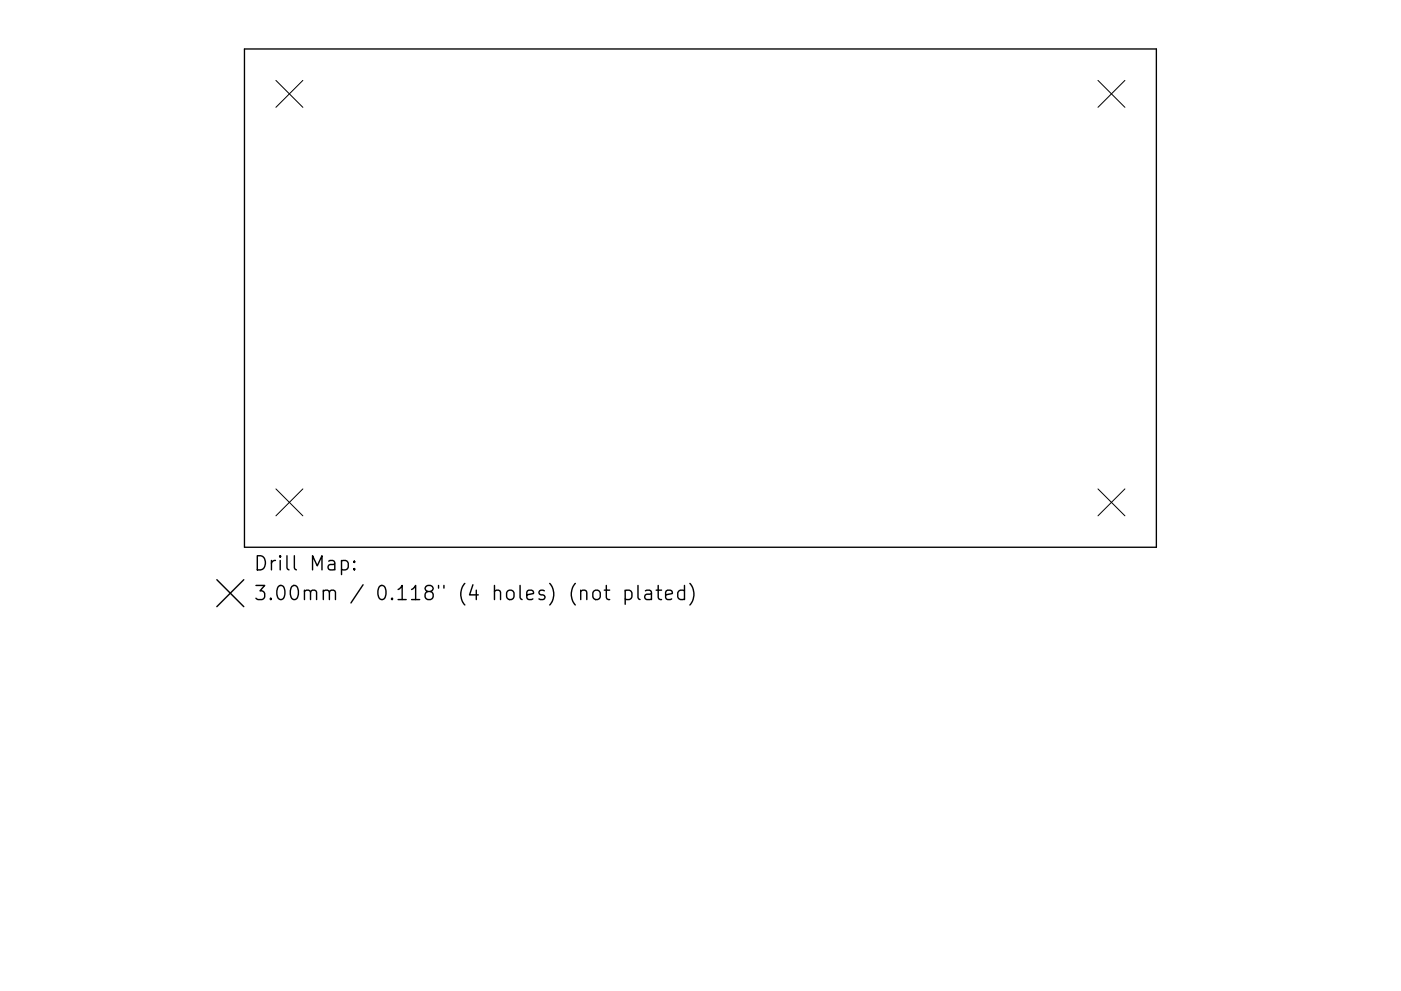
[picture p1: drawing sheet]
<svg xmlns="http://www.w3.org/2000/svg" width="297mm" height="210mm" viewBox="0 0 297 210" stroke-linecap="round" stroke-linejoin="round" font-family="sans-serif">
<defs><g id="words">
<g font-size="4.2">
<text x="53.7" y="121.1">Drill Map:</text>
<text x="53.7" y="127.4">3.00mm / 0.118&quot; (4 holes) (not plated)</text>
</g>
</g></defs>
<path d="M51.8 10.4h193.4v105.7h-193.4z" fill="none" stroke="#000" stroke-width=".29"/>
<path d="M58.5 17.1l5.7 5.7M64.2 17.1l-5.7 5.7M232.8 17.1l5.7 5.7M238.5 17.1l-5.7 5.7M58.5 103.7l5.7 5.7M64.2 103.7l-5.7 5.7M232.8 103.7l5.7 5.7M238.5 103.7l-5.7 5.7" fill="none" stroke="#000" stroke-width=".21"/>
<g fill="none" stroke="#000" stroke-width=".3">
<path d="M72.4 119.1l.9-.2 .5 .6v.8l-.2 .5-.3 .1-.9-.1M75.1 119.1l.2 .1-.2 .1-.1-.1 .1-.1v.2M46 123l5.7 5.7M51.7 123l-5.7 5.7M75.1 120.6l.2 .2-.2 .1-.1-.1 .1-.2v.3M125.8 125.5a.81 .81 0 0 1 .8-.3 .81 .81 0 0 1 .7 .6v.8a.81 .81 0 0 1-.8 .6 .81 .81 0 0 1-.8-.6v-.8zM128.1 125.2h1.2M128.6 124.2v2.6l.1 .3 .6 .1M132.6 125.4l.8-.2 .6 .6v.8l-.3 .5-.3 .1-.8-.1M132.6 125.2v3M135.3 124.2v2.6l.4 .4M136.8 125.4l.3-.2 .9 .2 .1 .2v1.6"/>
<path d="M138.1 125.9l-1 .2a.59 .59 0 0 0-.4 .5 .59 .59 0 0 0 .4 .6l1-.1M139.1 125.2h1.2M139.6 124.2v2.6l.1 .3 .6 .1M141.1 126.2l1.5-.3-.2-.5-.8-.2-.5 .4v1.2l.2 .3 .3 .1 .8-.1M145.1 125.4l-.8-.2-.6 .6v.8l.3 .5 .3 .1 .8-.1M145.1 124.2v3M146.3 123.8a3.4 3.4 0 0 1 0 4.6"/>
</g>
<use href="#words"/>
</svg>
